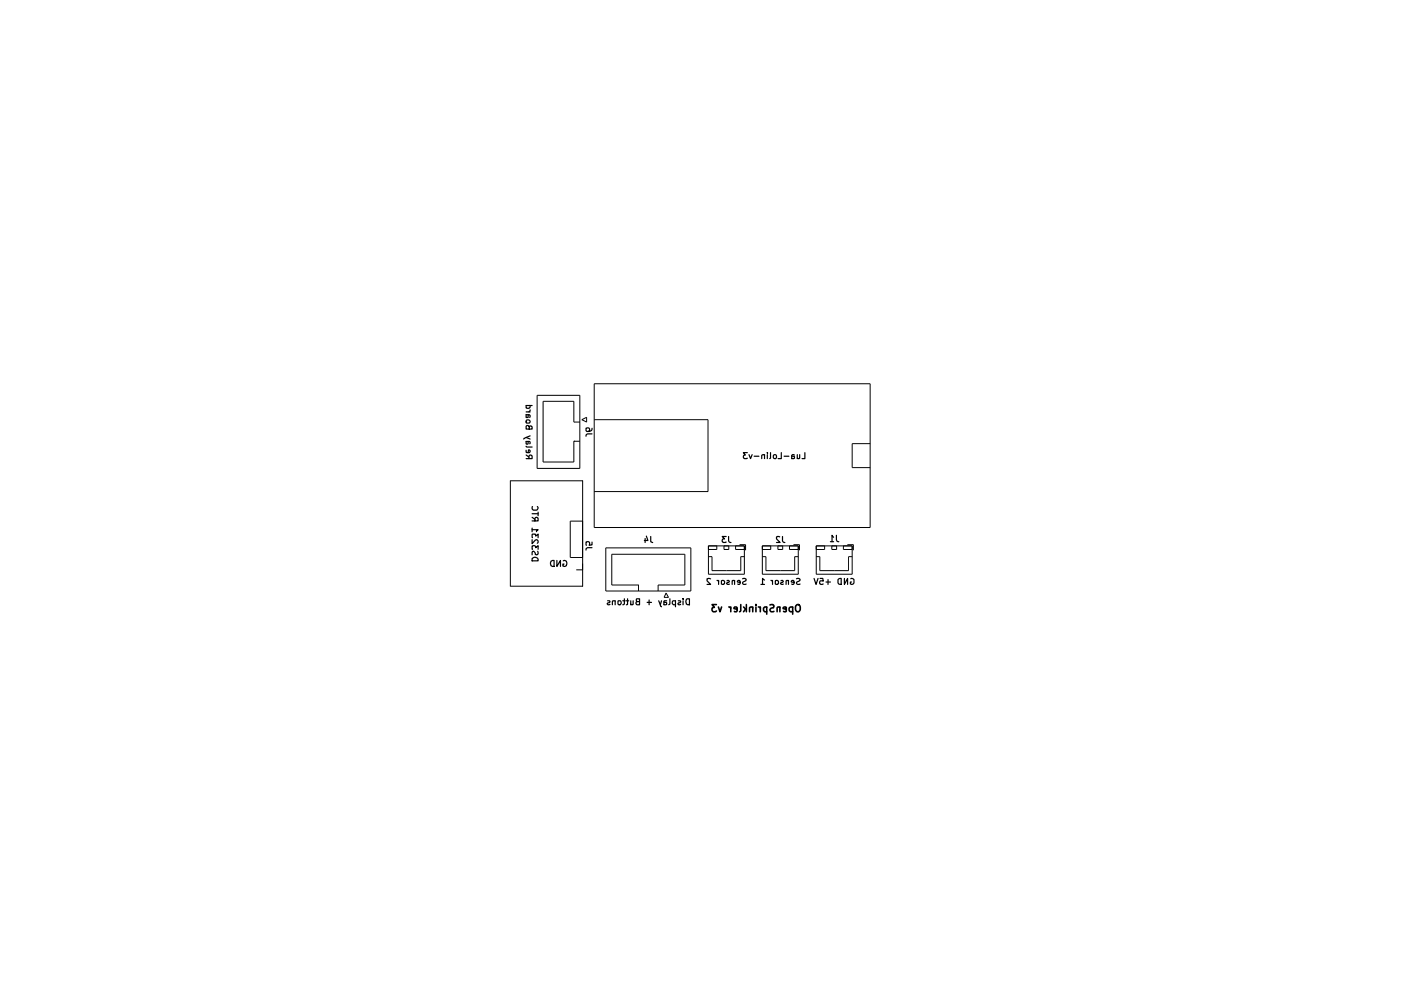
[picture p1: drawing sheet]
<svg xmlns="http://www.w3.org/2000/svg" width="297mm" height="210mm" viewBox="0 0 297 210" stroke-linecap="round" stroke-linejoin="round" font-family="sans-serif">
<g fill="none" stroke="#000" stroke-width=".21">
<path d="M113.9 83.8h9v15.5h-9zM121.7 93.6h.1M121.7 93.6h1.2M122.9 89.5h-1.2v-4.4h-6.6v12.9h6.6v-4.4M123.4 89l1-.5v1zM126 89h24.1v15.2h-24.1M126 81.4h58.5v30.4h-58.5zM184.5 94.1h-3.8v5h3.8M108.2 101.9v22.4M108.3 101.9h15.2v22.4h-15.2M123.5 110.5h-2.6v7.7h2.6M128.4 116.2h18.1v9.1h-18.1z"/>
<path d="M150.2 118h.8v3h6.1v-3h.7M150.2 115.7h7.6v6.1h-7.6zM152 115.7v.8h-1.8M153.5 115.7v.8h1v-.8M156 115.7v.8h1.8M156.8 115.5h1.3v1.2M161.6 118h.8v3h6.1v-3h.7M161.6 115.7h7.6v6.1h-7.6zM163.4 115.7v.8h-1.8M164.9 115.7v.8h1v-.8M167.4 115.7v.8h1.8M168.2 115.5h1.3v1.2"/>
<path d="M173.1 118h.7v3h6.1v-3h.8M173.1 115.7h7.6v6.1h-7.6zM174.8 115.7v.8h-1.7M176.4 115.7v.8h1v-.8M178.8 115.7v.8h1.9M179.7 115.5h1.2v1.2M122.2 120.8h1.3M135.4 124h.1M135.4 124h-5.7v-6.5h15.5v6.5h-5.7v1.3M135.4 124v1.3M141.2 125.7l.5 1h-.9z"/>
</g>
<g fill="none" stroke="#000" stroke-width=".34">
<path d="M151.9 128.2h-.9l.5 .6-.5 .1a.6 .6 0 0 0 .2 .8l.7-.2M152.3 128.7l.4 1 .3-1M154.5 128.7l.4 .2M154.9 128.7v1M156.3 129.2l-.7-.2 .2-.3h.3l.2 .2v.6l-.2 .2-.4-.1M157.1 128.2v1.3l-.3 .2M157.6 128.7l.6 .6M158.1 129.1l-.5 .6M158.2 128.2v1.5M159.6 128.9l-.2-.2-.5 .2v.8M159.6 128.7v1M160.3 128.2v.2"/>
<path d="M160.3 128.7v1M160.8 128.7l.4 .2M161.2 128.7v1M162.6 128.8l-.5-.1-.2 .2v.5l.2 .3 .5-.1M162.6 128.7v1.5M163.2 128.3h.8v.6a.6 .6 0 0 0-.8 .5l.3 .3 .6-.1M165.4 128.9l-.2-.2-.4 .2v.8M165.4 128.7v1M166.7 129.2l-.7-.2 .1-.2h.6v.8h-.6M168.1 128.8a.52 .52 0 0 0-.8 .1l.2 .7h.6M168.1 128.7v1.5M168.7 128.4l.3-.2h.3a.97 .97 0 0 1 0 1.5h-.3a1.01 1.01 0 0 1-.3-1.3z"/>
</g>
<g fill="none" stroke="#000" stroke-width=".25">
<path d="M111.5 97.2h1.3l-.1-.6h-.5l-.1 .6M111.5 95.5v.4l.2 .1h.5l.2-.5-.3-.1-.1 .6M111.5 94.6l.2 .2h1.1M111.5 89.2l.2-.2h.4l.3 .5-.2 .2h-.6zM111.5 96.5l.6 .4M111.5 92.8l.9 .3M111.5 87.3h.9M112.1 93.6l-.1 .5h-.5v-.5h.8v.5M112.1 87.9l-.1 .6h-.5v-.6h.7l.2 .2-.1 .4M112.2 90.6l-.2-.4-.5 .2v.6h1.3l-.1-.6h-.5v.6M112.3 86v.5h-.8v-.5h1.3M112.4 92.4l-1.3 .5-.1 .2"/>
<path d="M112.4 86.9l-.3 .4M125.5 92h-.9l-.4 .2v.3M125.5 90.8l-.2 .5a.94 .94 0 0 1-1.1 0v-.5l.6-.1 .2 .3-.1 .4-.1 .1M158.5 96h-.9l.4 .5-.3 .1v.6h.8M158.8 96.4l.3 .8 .4-.8M159.9 96.7h1M162.1 96.5l-.3-.1-.3 .2v.6M162.1 96.4v.8M162.7 96v.1M162.7 96.4v.8M163.4 96v1.2h-.2M164 96.5a.36 .36 0 0 1 .6 .1v.4a.35 .35 0 0 1-.3 .3 .35 .35 0 0 1-.3-.3z"/>
<path d="M165.7 96v1.2h-.7M166.2 96.7h1.1M167.9 96.7l.5 .1v.4h-.5M168.4 96.5l-.4-.1-.1 .2v.6M169 96.4v.8M169.5 96.4v.8h-.5M170.6 96v1.2h-.5M112.8 118.4a.72 .72 0 0 1 .8-.2 .72 .72 0 0 1 .5 .7h-1.3zM112.8 114.4v.9l.7-.8 .2-.1 .4 .3v.3l-.2 .2M112.8 112.3h1.3l-.4 .4M112.8 110.4h1.3l-.1-.6h-.5l-.1 .6M112.8 112v.7"/>
<path d="M112.8 109.7l.6 .4M112.8 108.9h1.3M112.9 116.5l-.1-.7 .2-.1 .5 .1 .1 .3 .5-.4v.8M112.9 114v-.8h.6l.1 .5 .5-.5v.8M112.9 107.4l-.1 .5 .3 .3 .8-.1 .2-.4-.2-.3M114 116.9v.7h-.5l-.1-.5-.4-.2-.2 .2v.5M114.1 108.6v.7M116.8 119l.7-.2v1.3l-.7-.2zM118.1 118.8v1.3l.7-1.3v1.3M119.4 118.9a.59 .59 0 0 1 .8 .6 .59 .59 0 0 1-.9 .5v-.4h.3M125.5 116.1h-.9l-.4 .3v.2M125.5 114.9v.6l-.6 .1v-.7h-.7l.1 .7"/>
<path d="M136.8 114.2v.8M137 113.7l.4 .9h-.8M138 113.7v1.2l.4 .1M154 113.7h-.9l.5 .6h-.4v.6h.8M154.5 113.7v1l.1 .2 .4 .1M165.3 113.8h-.7v.5l.8 .7h-.8M165.9 113.7v1l.2 .2 .3 .1M176.1 114.9h.6M176.7 113.9l-.3-.4v1.4M177.3 113.5l.1 1.2 .4 .2M128.8 127.4h.4l.1 .2-.4 .2-.2 .3 .2 .1 .4-.1M130.4 127.5l-.5-.1-.1 .8"/>
<path d="M130.4 127.4v.8M131 127.5h.6l.1 .5-.3 .2-.4-.1zM132 127.4h.5M132.4 127v1.1l-.4 .1M132.8 127.4h.5M133.1 127v1.1l-.3 .1M133.7 127.4v.8M134.2 127.4v.7l-.3 .1-.2-.1M135.1 127.6l-.3 .2 .3 .4h.5v-1.2h-.7v.4l.2 .2h.5M137.2 127.7h.9M137.6 127.2v1M139.7 127.4l.4 1.2 .2 .1"/>
<path d="M140.3 127.4l-.3 .8M140.8 127.6l.6 .2v.3h-.6M141.4 127.4h-.6v.8M142 127v1.1l-.2 .1M143.2 128.1l-.4 .1-.3-.2 .2-.6h.5v1.3M143.8 127.4h.4l.1 .2-.4 .2-.2 .3 .2 .1 .4-.1M144.8 127h.1M144.8 127.4v.8M145.5 127.1l.2-.1h.5v1.2l-.7-.1zM150.7 122.7h-.8v.4l.8 .8h-.8M152 123.1l.4 .2M152.4 123.1v.8"/>
<path d="M153 123.1h.5v.7h-.5zM154.1 123.1h.4l.1 .2-.5 .4 .2 .2 .3-.1M155.7 123.1h-.5v.8M155.7 123.1v.8M156.9 123.5l-.6-.1 .2-.3 .4 .1v.5l-.1 .2-.4-.1M157.4 122.7h.7v.4l-.6 .3-.1 .3 .3 .2 .5-.1M161.3 123.9h.8M162.1 123l-.4-.4v1.3M163.4 123.1l.4 .2M163.8 123.1v.8M164.4 123.1h.6v.7h-.6zM165.6 123.1h.3l.2 .2-.6 .4 .2 .2 .4-.1"/>
<path d="M167.2 123.1h-.5v.8M167.2 123.1v.8M168.4 123.5l-.6-.1 .1-.3 .5 .1v.5l-.2 .2-.3-.1M168.9 122.7h.6v.4l-.5 .3-.1 .3 .2 .2 .5-.1M172.6 122.6l.4 1.3 .4-1.3M173.9 122.6h.6v.6l-.6-.1-.1 .3 .1 .4h.6M175.1 123.4h1M175.6 122.9v1M177.7 122.9l.7-.3v1.3a.52 .52 0 0 1-.7-.3zM179 122.6v1.3l.7-1.3v1.3M180.4 122.7a.46 .46 0 0 1 .7 .2v.7l-.2 .2h-.6v-.4h.3"/>
</g>
</svg>
